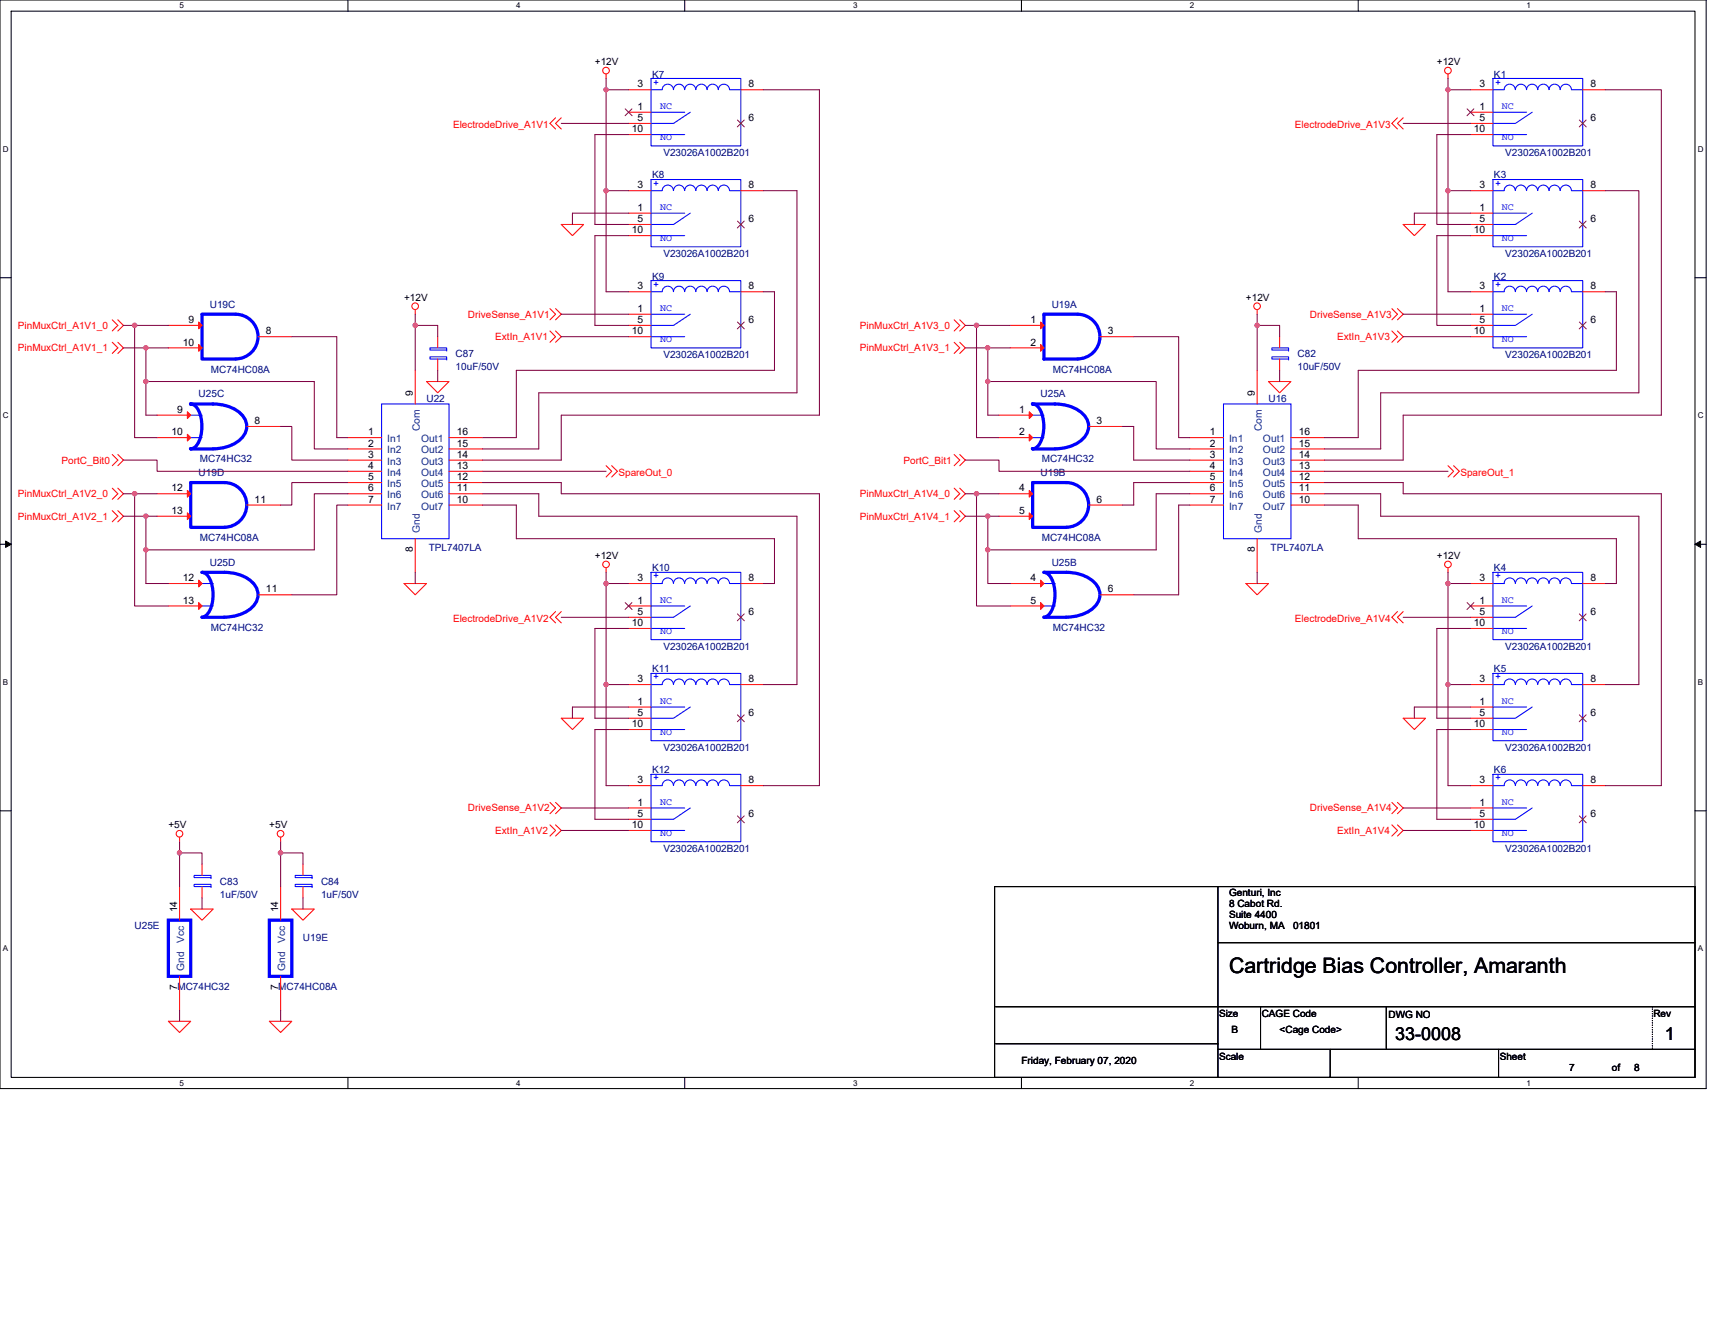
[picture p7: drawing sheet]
<svg xmlns="http://www.w3.org/2000/svg" width="279mm" height="216mm" viewBox="0 0 279 216" stroke-linecap="round" stroke-linejoin="round" font-family="sans-serif">
<defs><g id="words">
<text font-size="3.5" x="200.2" y="158.6">Cartridge Bias Controller, Amaranth</text>
<g font-size="2.9">
<text x="227.3" y="169.4">33-0008</text>
<text x="271.2" y="169.4">1</text>
</g>
<g font-size="1.7">
<text x="103.9" y="17.9">1</text>
<text x="103.9" y="14.2">3</text>
<text x="122" y="14.2">8</text>
<text x="241" y="17.9">1</text>
<text x="241" y="14.2">3</text>
<text x="259.1" y="14.2">8</text>
<text x="102.9" y="21.5">10</text>
<text x="103.9" y="19.7">5</text>
<text x="122" y="19.7">6</text>
<text x="240.1" y="21.5">10</text>
<text x="241" y="19.7">5</text>
<text x="259.1" y="19.7">6</text>
<text x="103.9" y="34.4">1</text>
<text x="103.9" y="30.7">3</text>
<text x="122" y="30.7">8</text>
<text x="241" y="34.4">1</text>
<text x="241" y="30.7">3</text>
<text x="259.1" y="30.7">8</text>
<text x="102.9" y="38">10</text>
<text x="103.9" y="36.2">5</text>
<text x="122" y="36.2">6</text>
<text x="240.1" y="38">10</text>
<text x="241" y="36.2">5</text>
<text x="259.1" y="36.2">6</text>
<text x="103.9" y="47.2">3</text>
<text x="122" y="47.2">8</text>
<text x="241" y="47.2">3</text>
<text x="259.1" y="47.2">8</text>
<text x="30.7" y="52.6">9</text>
<text x="103.9" y="50.8">1</text>
<text x="103.9" y="52.6">5</text>
<text x="122" y="52.6">6</text>
<text x="167.9" y="52.6">1</text>
<text x="241" y="50.8">1</text>
<text x="241" y="52.6">5</text>
<text x="259.1" y="52.6">6</text>
<text x="29.8" y="56.3">10</text>
<text x="43.3" y="54.5">8</text>
<text x="102.9" y="54.5">10</text>
<text x="167.9" y="56.3">2</text>
<text x="180.5" y="54.5">3</text>
<text x="240.1" y="54.5">10</text>
<text x="67.3" y="64.6" transform="rotate(-90 67.3 64.6)">9</text>
<text x="204.4" y="64.6" transform="rotate(-90 204.4 64.6)">9</text>
<text x="27.9" y="70.9">10</text>
<text x="28.9" y="67.3">9</text>
<text x="41.5" y="69.1">8</text>
<text x="60" y="70.9">1</text>
<text x="74.4" y="70.9">16</text>
<text x="166" y="67.3">1</text>
<text x="166" y="70.9">2</text>
<text x="178.6" y="69.1">3</text>
<text x="197.1" y="70.9">1</text>
<text x="211.6" y="70.9">16</text>
<text x="60" y="72.8">2</text>
<text x="60" y="74.6">3</text>
<text x="60" y="76.4">4</text>
<text x="74.4" y="76.4">13</text>
<text x="74.4" y="74.6">14</text>
<text x="74.4" y="72.8">15</text>
<text x="197.1" y="72.8">2</text>
<text x="197.1" y="74.6">3</text>
<text x="197.1" y="76.4">4</text>
<text x="211.6" y="76.4">13</text>
<text x="211.6" y="74.6">14</text>
<text x="211.6" y="72.8">15</text>
<text x="27.9" y="80.1">12</text>
<text x="27.9" y="83.7">13</text>
<text x="41.5" y="81.9">11</text>
<text x="60" y="78.3">5</text>
<text x="60" y="80.1">6</text>
<text x="60" y="81.9">7</text>
<text x="74.4" y="81.9">10</text>
<text x="74.4" y="80.1">11</text>
<text x="74.4" y="78.3">12</text>
<text x="166" y="80.1">4</text>
<text x="166" y="83.7">5</text>
<text x="178.6" y="81.9">6</text>
<text x="197.1" y="78.3">5</text>
<text x="197.1" y="80.1">6</text>
<text x="197.1" y="81.9">7</text>
<text x="211.6" y="81.9">10</text>
<text x="211.6" y="80.1">11</text>
<text x="211.6" y="78.3">12</text>
<text x="67.3" y="90" transform="rotate(-90 67.3 90)">8</text>
<text x="204.4" y="90" transform="rotate(-90 204.4 90)">8</text>
<text x="29.8" y="94.7">12</text>
<text x="103.9" y="94.7">3</text>
<text x="122" y="94.7">8</text>
<text x="167.9" y="94.7">4</text>
<text x="241" y="94.7">3</text>
<text x="259.1" y="94.7">8</text>
<text x="29.8" y="98.4">13</text>
<text x="43.3" y="96.5">11</text>
<text x="103.9" y="98.4">1</text>
<text x="103.9" y="100.2">5</text>
<text x="122" y="100.2">6</text>
<text x="167.9" y="98.4">5</text>
<text x="180.5" y="96.5">6</text>
<text x="241" y="98.4">1</text>
<text x="241" y="100.2">5</text>
<text x="259.1" y="100.2">6</text>
<text x="102.9" y="102">10</text>
<text x="240.1" y="102">10</text>
<text x="103.9" y="111.2">3</text>
<text x="122" y="111.2">8</text>
<text x="241" y="111.2">3</text>
<text x="259.1" y="111.2">8</text>
<text x="102.9" y="118.5">10</text>
<text x="103.9" y="114.8">1</text>
<text x="103.9" y="116.6">5</text>
<text x="122" y="116.6">6</text>
<text x="240.1" y="118.5">10</text>
<text x="241" y="114.8">1</text>
<text x="241" y="116.6">5</text>
<text x="259.1" y="116.6">6</text>
<text x="103.9" y="131.3">1</text>
<text x="103.9" y="127.6">3</text>
<text x="122" y="127.6">8</text>
<text x="241" y="131.3">1</text>
<text x="241" y="127.6">3</text>
<text x="259.1" y="127.6">8</text>
<text x="102.9" y="134.9">10</text>
<text x="103.9" y="133.1">5</text>
<text x="122" y="133.1">6</text>
<text x="240.1" y="134.9">10</text>
<text x="241" y="133.1">5</text>
<text x="259.1" y="133.1">6</text>
<text x="28.9" y="148.7" transform="rotate(-90 28.9 148.7)">14</text>
<text x="45.3" y="148.7" transform="rotate(-90 45.3 148.7)">14</text>
<text x="28.9" y="161.3" transform="rotate(-90 28.9 161.3)">7</text>
<text x="45.3" y="161.3" transform="rotate(-90 45.3 161.3)">7</text>
</g>
<g font-size="1.7" fill="#004080">
<text x="68.4" y="70.3" transform="rotate(-90 68.4 70.3)">Com</text>
<text x="205.6" y="70.3" transform="rotate(-90 205.6 70.3)">Com</text>
<text x="63.1" y="72.1">In1</text>
<text x="63.1" y="73.9">In2</text>
<text x="63.1" y="75.7">In3</text>
<text x="63.1" y="77.5">In4</text>
<text x="68.6" y="77.5">Out4</text>
<text x="68.6" y="75.7">Out3</text>
<text x="68.6" y="73.9">Out2</text>
<text x="68.6" y="72.1">Out1</text>
<text x="200.2" y="72.1">In1</text>
<text x="200.2" y="73.9">In2</text>
<text x="200.2" y="75.7">In3</text>
<text x="200.2" y="77.5">In4</text>
<text x="205.8" y="77.5">Out4</text>
<text x="205.8" y="75.7">Out3</text>
<text x="205.8" y="73.9">Out2</text>
<text x="205.8" y="72.1">Out1</text>
<text x="63.1" y="79.4">In5</text>
<text x="63.1" y="81.2">In6</text>
<text x="63.1" y="83">In7</text>
<text x="68.6" y="83">Out7</text>
<text x="68.6" y="81.2">Out6</text>
<text x="68.6" y="79.4">Out5</text>
<text x="200.2" y="79.4">In5</text>
<text x="200.2" y="81.2">In6</text>
<text x="200.2" y="83">In7</text>
<text x="205.8" y="83">Out7</text>
<text x="205.8" y="81.2">Out6</text>
<text x="205.8" y="79.4">Out5</text>
<text x="68.4" y="86.9" transform="rotate(-90 68.4 86.9)">Gnd</text>
<text x="205.6" y="86.9" transform="rotate(-90 205.6 86.9)">Gnd</text>
<text x="30" y="153.7" transform="rotate(-90 30 153.7)">Vcc</text>
<text x="46.5" y="153.7" transform="rotate(-90 46.5 153.7)">Vcc</text>
<text x="30" y="158.2" transform="rotate(-90 30 158.2)">Gnd</text>
<text x="46.5" y="158.2" transform="rotate(-90 46.5 158.2)">Gnd</text>
</g>
<g font-size="1.6">
<text x="96.9" y="10.6">+12V</text>
<text x="234.1" y="10.6">+12V</text>
<text x="65.8" y="49">+12V</text>
<text x="203" y="49">+12V</text>
<text x="96.9" y="91.1">+12V</text>
<text x="234.1" y="91.1">+12V</text>
<text x="27.4" y="135">+5V</text>
<text x="43.9" y="135">+5V</text>
<text x="200.2" y="145.9">Genturi, Inc</text>
<text x="200.2" y="147.8">8 Cabot Rd.</text>
<text x="200.2" y="149.6">Suite 4400</text>
<text x="200.2" y="151.4">Woburn, MA</text>
<text x="210.7" y="151.4">01801</text>
<text x="198.6" y="165.7">Size</text>
<text x="205.5" y="165.7">CAGE Code</text>
<text x="226.2" y="165.9">DWG NO</text>
<text x="269.4" y="165.7">Rev</text>
<text x="166.4" y="173.4">Friday, February 07, 2020</text>
<text x="198.6" y="172.7">Scale</text>
<text x="200.6" y="168.3">B</text>
<text x="208.5" y="168.3">&lt;Cage Code&gt;</text>
<text x="244.3" y="172.7">Sheet</text>
<text x="255.7" y="174.5">7</text>
<text x="262.6" y="174.5">of</text>
<text x="266.3" y="174.5">8</text>
</g>
<g font-size="1.6" fill="#000080">
<text x="106.2" y="12.6">K7</text>
<text x="243.4" y="12.6">K1</text>
<text x="106.2" y="29.1">K8</text>
<text x="108.1" y="25.4">V23026A1002B201</text>
<text x="243.4" y="29.1">K3</text>
<text x="245.2" y="25.4">V23026A1002B201</text>
<text x="108.1" y="41.9">V23026A1002B201</text>
<text x="245.2" y="41.9">V23026A1002B201</text>
<text x="106.2" y="45.6">K9</text>
<text x="243.4" y="45.6">K2</text>
<text x="34.2" y="50.1">U19C</text>
<text x="171.3" y="50.1">U19A</text>
<text x="74.2" y="58.2">C87</text>
<text x="108.1" y="58.4">V23026A1002B201</text>
<text x="211.4" y="58.2">C82</text>
<text x="245.2" y="58.4">V23026A1002B201</text>
<text x="32.4" y="64.7">U25C</text>
<text x="34.4" y="60.7">MC74HC08A</text>
<text x="69.5" y="65.5">U22</text>
<text x="74.2" y="60.4">10uF/50V</text>
<text x="169.5" y="64.7">U25A</text>
<text x="171.5" y="60.7">MC74HC08A</text>
<text x="206.7" y="65.5">U16</text>
<text x="211.4" y="60.4">10uF/50V</text>
<text x="32.4" y="77.6">U19D</text>
<text x="32.6" y="75.4">MC74HC32</text>
<text x="169.5" y="77.6">U19B</text>
<text x="169.7" y="75.4">MC74HC32</text>
<text x="32.6" y="88.2">MC74HC08A</text>
<text x="69.8" y="89.8">TPL7407LA</text>
<text x="169.7" y="88.2">MC74HC08A</text>
<text x="207" y="89.8">TPL7407LA</text>
<text x="34.2" y="92.2">U25D</text>
<text x="106.2" y="93.1">K10</text>
<text x="171.3" y="92.2">U25B</text>
<text x="243.4" y="93.1">K4</text>
<text x="34.4" y="102.8">MC74HC32</text>
<text x="108.1" y="105.9">V23026A1002B201</text>
<text x="171.5" y="102.8">MC74HC32</text>
<text x="245.2" y="105.9">V23026A1002B201</text>
<text x="106.2" y="109.6">K11</text>
<text x="243.4" y="109.6">K5</text>
<text x="108.1" y="122.4">V23026A1002B201</text>
<text x="245.2" y="122.4">V23026A1002B201</text>
<text x="106.2" y="126">K12</text>
<text x="243.4" y="126">K6</text>
<text x="108.1" y="138.8">V23026A1002B201</text>
<text x="245.2" y="138.8">V23026A1002B201</text>
<text x="35.8" y="144.1">C83</text>
<text x="35.8" y="146.3">1uF/50V</text>
<text x="52.3" y="144.1">C84</text>
<text x="52.3" y="146.3">1uF/50V</text>
<text x="21.9" y="151.4">U25E</text>
<text x="49.4" y="153.3">U19E</text>
<text x="28.9" y="161.3">MC74HC32</text>
<text x="45.3" y="161.3">MC74HC08A</text>
</g>
<g font-size="1.6" fill="#00f">
<text x="106.4" y="13.8">+</text>
<text x="107.5" y="17.7">NC</text>
<text x="243.6" y="13.8">+</text>
<text x="244.7" y="17.7">NC</text>
<text x="107.5" y="22.8">NO</text>
<text x="244.7" y="22.8">NO</text>
<text x="106.4" y="30.2">+</text>
<text x="107.5" y="34.2">NC</text>
<text x="243.6" y="30.2">+</text>
<text x="244.7" y="34.2">NC</text>
<text x="107.5" y="39.3">NO</text>
<text x="244.7" y="39.3">NO</text>
<text x="106.4" y="46.7">+</text>
<text x="243.6" y="46.7">+</text>
<text x="107.5" y="50.6">NC</text>
<text x="244.7" y="50.6">NC</text>
<text x="107.5" y="55.8">NO</text>
<text x="244.7" y="55.8">NO</text>
<text x="106.4" y="94.3">+</text>
<text x="243.6" y="94.3">+</text>
<text x="107.5" y="98.2">NC</text>
<text x="244.7" y="98.2">NC</text>
<text x="107.5" y="103.3">NO</text>
<text x="244.7" y="103.3">NO</text>
<text x="106.4" y="110.7">+</text>
<text x="243.6" y="110.7">+</text>
<text x="107.5" y="119.8">NO</text>
<text x="107.5" y="114.6">NC</text>
<text x="244.7" y="119.8">NO</text>
<text x="244.7" y="114.6">NC</text>
<text x="106.4" y="127.2">+</text>
<text x="107.5" y="131.1">NC</text>
<text x="243.6" y="127.2">+</text>
<text x="244.7" y="131.1">NC</text>
<text x="107.5" y="136.2">NO</text>
<text x="244.7" y="136.2">NO</text>
</g>
<g font-size="1.6" fill="#f00">
<text x="73.8" y="20.8">ElectrodeDrive_A1V1</text>
<text x="211" y="20.8">ElectrodeDrive_A1V3</text>
<text x="2.9" y="53.6">PinMuxCtrl_A1V1_0</text>
<text x="76.2" y="51.8">DriveSense_A1V1</text>
<text x="140.1" y="53.6">PinMuxCtrl_A1V3_0</text>
<text x="213.4" y="51.8">DriveSense_A1V3</text>
<text x="2.9" y="57.3">PinMuxCtrl_A1V1_1</text>
<text x="80.7" y="55.4">ExtIn_A1V1</text>
<text x="140.1" y="57.3">PinMuxCtrl_A1V3_1</text>
<text x="217.8" y="55.4">ExtIn_A1V3</text>
<text x="10" y="75.5">PortC_Bit0</text>
<text x="100.8" y="77.6">SpareOut_0</text>
<text x="147.2" y="75.5">PortC_Bit1</text>
<text x="237.9" y="77.6">SpareOut_1</text>
<text x="2.9" y="81">PinMuxCtrl_A1V2_0</text>
<text x="140.1" y="81">PinMuxCtrl_A1V4_0</text>
<text x="2.9" y="84.7">PinMuxCtrl_A1V2_1</text>
<text x="140.1" y="84.7">PinMuxCtrl_A1V4_1</text>
<text x="73.8" y="101.3">ElectrodeDrive_A1V2</text>
<text x="211" y="101.3">ElectrodeDrive_A1V4</text>
<text x="76.2" y="132.2">DriveSense_A1V2</text>
<text x="80.7" y="135.9">ExtIn_A1V2</text>
<text x="213.4" y="132.2">DriveSense_A1V4</text>
<text x="217.8" y="135.9">ExtIn_A1V4</text>
</g>
<g font-size="1.3">
<text x="29.3" y="1.4">5</text>
<text x="84.1" y="1.4">4</text>
<text x="139" y="1.4">3</text>
<text x="193.8" y="1.4">2</text>
<text x="248.7" y="1.4">1</text>
<text x=".5" y="24.7">D</text>
<text x="276.6" y="24.7">D</text>
<text x=".5" y="68.2">C</text>
<text x="276.6" y="68.2">C</text>
<text x=".5" y="111.6">B</text>
<text x="276.6" y="111.6">B</text>
<text x=".5" y="155">A</text>
<text x="276.6" y="155">A</text>
<text x="29.3" y="176.9">5</text>
<text x="84.1" y="176.9">4</text>
<text x="139" y="176.9">3</text>
<text x="193.8" y="176.9">2</text>
<text x="248.7" y="176.9">1</text>
</g>
</g></defs>
<path d="M0 0h278v177.4h-278zM1.8 1.8h274.3v173.8h-274.3z" fill="none" stroke="#000" stroke-width=".17"/>
<g fill="#fff">
<path d="M29.3 .2h.7v1.5h-.7z"/>
<path d="M29.3 175.7h.7v1.5h-.7z"/>
</g>
<path d="M56.7 0v1.8M56.7 175.6v1.8" fill="none" stroke="#000" stroke-width=".17"/>
<g fill="#fff">
<path d="M84.1 .2h.7v1.5h-.7z"/>
<path d="M84.1 175.7h.7v1.5h-.7z"/>
</g>
<path d="M111.5 0v1.8M111.5 175.6v1.8" fill="none" stroke="#000" stroke-width=".17"/>
<g fill="#fff">
<path d="M139 .2h.7v1.5h-.7z"/>
<path d="M139 175.7h.7v1.5h-.7z"/>
</g>
<path d="M166.4 0v1.8M166.4 175.6v1.8" fill="none" stroke="#000" stroke-width=".17"/>
<g fill="#fff">
<path d="M193.8 .2h.8v1.5h-.8z"/>
<path d="M193.8 175.7h.8v1.5h-.8z"/>
</g>
<path d="M221.3 0v1.8M221.3 175.6v1.8" fill="none" stroke="#000" stroke-width=".17"/>
<g fill="#fff">
<path d="M248.7 .2h.7v1.5h-.7z"/>
<path d="M248.7 175.7h.7v1.5h-.7z"/>
<path d="M.5 23.5h.9v1.5h-.9z"/>
<path d="M276.6 23.5h1v1.5h-1z"/>
<path d="M.5 67h.9v1.4h-.9z"/>
<path d="M276.6 67h1v1.4h-1z"/>
</g>
<path d="M0 45.3h1.8M276.1 45.3h1.9" fill="none" stroke="#000" stroke-width=".17"/>
<g fill="#fff">
<path d="M.5 110.4h.8v1.5h-.8z"/>
<path d="M276.6 110.4h.9v1.5h-.9z"/>
</g>
<path d="M0 88.7h1.8M276.1 88.7h1.9" fill="none" stroke="#000" stroke-width=".17"/>
<path d="M.9 88.2l.9 .5-.9 .5zM276.1 88.7l1-.5v1z" fill="#000" stroke="#000" stroke-width=".16"/>
<g fill="#fff">
<path d="M.5 153.8h.8v1.5h-.8z"/>
<path d="M276.6 153.8h.9v1.5h-.9z"/>
</g>
<path d="M0 132.1h1.8M276.1 132.1h1.9M162 144.5h114.1v31.1h-114.1zM198.4 153.6h77.7M198.4 144.5v31.1M162.2 170.1h36.2M162.2 164h113.9M198.4 171h77.7M205.4 164v7M216.7 171v4.6M225.8 164v7M244.1 171v4.6" fill="none" stroke="#000" stroke-width=".17"/>
<g fill="none" stroke="#f00" stroke-width=".17">
<path d="M90.5 19.2l-.9 .9 .9 .9M91.4 19.2l-.9 .9 .9 .9M98.7 12.1v.7M102.4 18.3h3.7M102.4 14.6h3.7M120.7 14.6h3.7M227.7 19.2l-.9 .9 .9 .9M228.6 19.2l-.9 .9 .9 .9M235.9 12.1v.7M239.6 18.3h3.6M239.6 14.6h3.6M257.9 14.6h3.6"/>
<path d="M91.4 36.6h3.7l-1.8 1.8zM102.4 34.7h3.7M102.4 31.1h3.7M102.4 36.6h3.7M102.4 38.4h3.7M102.4 20.1h3.7M102.4 21.9h3.7M120.7 36.6h.1M120.7 31.1h3.7M120.7 20.1h.1M228.6 36.6h3.6l-1.8 1.8zM239.6 34.7h3.6"/>
<path d="M239.6 31.1h3.6M239.6 36.6h3.6M239.6 38.4h3.6M239.6 20.1h3.6M239.6 21.9h3.6M257.9 36.6h.1M257.9 31.1h3.6M257.9 20.1h.1M18.3 52.1l.9 .9-.9 .9M18.3 55.8l.9 .9-.9 .9M19.2 52.1l.9 .9-.9 .9M19.2 55.8l.9 .9-.9 .9"/>
<path d="M27.4 53h5.5M27.4 56.7h5.5M42.1 54.9h5.4M67.6 50.5v.7M71.3 58.5v1.8M71.3 54.9v1.8M89.6 50.3l.9 .9-.9 .9M89.6 53.9l.9 1-.9 .9M90.5 50.3l.9 .9-.9 .9M90.5 53.9l.9 1-.9 .9M102.4 51.2h3.7M102.4 47.5h3.7"/>
<path d="M102.4 53h3.7M102.4 54.9h3.7M120.7 53h.1M120.7 47.5h3.7M155.4 52.1l1 .9-1 .9M155.4 55.8l1 .9-1 .9M156.4 52.1l.9 .9-.9 .9M156.4 55.8l.9 .9-.9 .9M164.6 53h5.5M164.6 56.7h5.5M179.2 54.9h5.5M204.8 50.5v.7"/>
<path d="M208.5 58.5v1.8M208.5 54.9v1.8M226.8 53.9l.9 1-.9 .9M226.8 50.3l.9 .9-.9 .9M227.7 53.9l.9 1-.9 .9M227.7 50.3l.9 .9-.9 .9M239.6 51.2h3.6M239.6 47.5h3.6M239.6 53h3.6M239.6 54.9h3.6M257.9 53h.1M257.9 47.5h3.6"/>
<path d="M18.3 79.5l.9 1-.9 .9M18.3 74.1l.9 .9-.9 .9M19.2 79.5l.9 1-.9 .9M19.2 74.1l.9 .9-.9 .9M25.6 67.6h5.5M25.6 71.3h5.5M40.2 69.5h5.5M56.7 71.3h5.5M56.7 73.2h5.5M56.7 75h5.5M56.7 76.8h5.5M56.7 78.6h5.5"/>
<path d="M67.6 60.3v5.5M69.5 62.2h3.7l-1.9 1.8zM73.2 78.6h5.4M73.2 76.8h5.4M73.2 75h5.4M73.2 73.2h5.4M73.2 71.3h5.4M98.7 75.9l1 .9-1 .9M99.7 75.9l.9 .9-.9 .9M155.4 79.5l1 1-1 .9M155.4 74.1l1 .9-1 .9M156.4 79.5l.9 1-.9 .9"/>
<path d="M156.4 74.1l.9 .9-.9 .9M162.8 67.6h5.4M162.8 71.3h5.4M177.4 69.5h5.5M193.8 71.3h5.5M193.8 73.2h5.5M193.8 75h5.5M193.8 76.8h5.5M193.8 78.6h5.5M204.8 60.3v5.5M206.7 62.2h3.6l-1.8 1.8zM210.3 78.6h5.5"/>
<path d="M210.3 76.8h5.5M210.3 75h5.5M210.3 73.2h5.5M210.3 71.3h5.5M235.9 75.9l.9 .9-.9 .9M236.8 75.9l.9 .9-.9 .9M18.3 83.2l.9 .9-.9 .9M19.2 83.2l.9 .9-.9 .9M25.6 80.5h5.5M25.6 84.1h5.5M27.4 95.1h5.5M27.4 98.7h5.5"/>
<path d="M40.2 82.3h5.5M42.1 96.9h5.4M56.7 80.5h5.5M56.7 82.3h5.5M65.8 95.1h3.7l-1.9 1.8zM67.6 87.8v5.5M73.2 82.3h5.4M73.2 80.5h5.4M90.5 99.7l-.9 .9 .9 .9M91.4 99.7l-.9 .9 .9 .9M98.7 92.5v.8M102.4 98.7h3.7"/>
<path d="M102.4 95.1h3.7M120.7 95.1h3.7M155.4 83.2l1 .9-1 .9M156.4 83.2l.9 .9-.9 .9M162.8 80.5h5.4M162.8 84.1h5.4M164.6 95.1h5.5M164.6 98.7h5.5M177.4 82.3h5.5M179.2 96.9h5.5M193.8 80.5h5.5M193.8 82.3h5.5"/>
<path d="M203 95.1h3.7l-1.9 1.8zM204.8 87.8v5.5M210.3 82.3h5.5M210.3 80.5h5.5M227.7 99.7l-.9 .9 .9 .9M228.6 99.7l-.9 .9 .9 .9M235.9 92.5v.8M239.6 98.7h3.6M239.6 95.1h3.6M257.9 95.1h3.6M91.4 117h3.7l-1.8 1.9zM102.4 115.2h3.7"/>
<path d="M102.4 111.5h3.7M102.4 117h3.7M102.4 118.9h3.7M102.4 100.6h3.7M102.4 102.4h3.7M120.7 117h.1M120.7 111.5h3.7M120.7 100.6h.1M228.6 117h3.6l-1.8 1.9zM239.6 100.6h3.6M239.6 102.4h3.6M239.6 115.2h3.6"/>
<path d="M239.6 111.5h3.6M239.6 117h3.6M239.6 118.9h3.6M257.9 100.6h.1M257.9 117h.1M257.9 111.5h3.6M29.3 136.4v.8M45.7 136.4v.8M89.6 130.7l.9 1-.9 .9M89.6 134.4l.9 .9-.9 .9M90.5 130.7l.9 1-.9 .9M90.5 134.4l.9 .9-.9 .9"/>
<path d="M102.4 131.7h3.7M102.4 128h3.7M102.4 133.5h3.7M102.4 135.3h3.7M120.7 133.5h.1M120.7 128h3.7M226.8 130.7l.9 1-.9 .9M226.8 134.4l.9 .9-.9 .9M227.7 130.7l.9 1-.9 .9M227.7 134.4l.9 .9-.9 .9M239.6 131.7h3.6M239.6 128h3.6"/>
<path d="M239.6 133.5h3.6M239.6 135.3h3.6M257.9 133.5h.1M257.9 128h3.6M29.3 144.5v5.4M29.3 159.1v5.5M31.1 148.1h3.6l-1.8 1.8zM32.9 144.5v1.8M32.9 140.8v1.8M45.7 144.5v5.4M45.7 159.1v5.5M47.5 148.1h3.7l-1.8 1.8z"/>
<path d="M49.4 144.5v1.8M49.4 140.8v1.8M27.4 166.4h3.7l-1.8 1.8zM43.9 166.4h3.6l-1.8 1.8z"/>
<circle cx="98.7" cy="11.5" r=".54"/>
<circle cx="235.9" cy="11.5" r=".54"/>
<circle cx="67.6" cy="49.9" r=".54"/>
<circle cx="204.8" cy="49.9" r=".54"/>
<circle cx="98.7" cy="92" r=".54"/>
<circle cx="235.9" cy="92" r=".54"/>
<circle cx="29.2" cy="135.9" r=".54"/>
<circle cx="45.7" cy="135.9" r=".54"/>
</g>
<path d="M269.2 164v7M269.2 171h.1" fill="none" stroke="#000" stroke-width=".17" stroke-dasharray="0 .3"/>
<g fill="none" stroke="#00f" stroke-width=".17">
<path d="M106.1 18.3h5.4M106.1 12.8h14.6v11h-14.6zM106.1 18.3h.1M106.1 14.6h.1M111.5 14.6a.91 .91 0 0 0-.9-.9 .91 .91 0 0 0-.9 .9 .91 .91 0 0 0-.9-.9 .91 .91 0 0 0-.9 .9h-1.8M111.5 14.6a.9 .9 0 0 1 .9-.9 .9 .9 0 0 1 .9 .9 .92 .92 0 0 1 1-.9 .92 .92 0 0 1 .9 .9M112.5 18.3l-2.8 1.8h-3.6M115.2 14.6a.9 .9 0 0 1 .9-.9 .9 .9 0 0 1 .9 .9 .92 .92 0 0 1 .9-.9 .92 .92 0 0 1 1 .9M118.9 14.6h1.8M120.7 14.6h.1M120.7 18.3h.1M243.2 18.3h5.5"/>
<path d="M243.2 12.8h14.7v11h-14.7zM243.2 18.3h.1M243.2 14.6h.1M246.9 14.6a.91 .91 0 0 0-1-.9 .91 .91 0 0 0-.9 .9h-1.8M246.9 14.6a.91 .91 0 0 1 .9-.9 .91 .91 0 0 1 .9 .9 .91 .91 0 0 1 .9-.9 .91 .91 0 0 1 .9 .9 .92 .92 0 0 1 .9-.9 .92 .92 0 0 1 1 .9 .91 .91 0 0 1 .9-.9 .91 .91 0 0 1 .9 .9 .92 .92 0 0 1 .9-.9 .92 .92 0 0 1 .9 .9h1.9M249.6 18.3l-2.7 1.8h-3.7M257.9 14.6h.1M257.9 18.3h.1M106.1 31.1h1.8M106.1 34.7h5.4M106.1 29.3h14.6v10.9h-14.6zM106.1 38.4h5.4"/>
<path d="M106.1 34.7h.1M106.1 31.1h.1M106.1 36.6h.1M106.1 38.4h.1M106.1 21.9h5.4M106.1 20.1h.1M106.1 21.9h.1M107.9 31.1a.91 .91 0 0 1 .9-.9 .91 .91 0 0 1 .9 .9 .91 .91 0 0 1 .9-.9 .91 .91 0 0 1 .9 .9M111.5 31.1a.9 .9 0 0 1 .9-.9 .9 .9 0 0 1 .9 .9 .92 .92 0 0 1 1-.9 .92 .92 0 0 1 .9 .9M112.5 34.7l-2.8 1.9h-3.6M115.2 31.1a.9 .9 0 0 1 .9-.9 .9 .9 0 0 1 .9 .9 .92 .92 0 0 1 .9-.9 .92 .92 0 0 1 1 .9M118.9 31.1h1.8"/>
<path d="M120.7 31.1h.1M120.7 34.7h.1M243.2 31.1h1.8M243.2 34.7h5.5M243.2 29.3h14.7v10.9h-14.7zM243.2 38.4h5.5M243.2 34.7h.1M243.2 31.1h.1M243.2 36.6h.1M243.2 38.4h.1M243.2 21.9h5.5M243.2 20.1h.1"/>
<path d="M243.2 21.9h.1M245 31.1a.91 .91 0 0 1 1-.9 .91 .91 0 0 1 .9 .9M246.9 31.1a.9 .9 0 0 1 .9-.9 .9 .9 0 0 1 .9 .9 .91 .91 0 0 1 .9-.9 .91 .91 0 0 1 .9 .9 .92 .92 0 0 1 .9-.9 .92 .92 0 0 1 .9 .9 .91 .91 0 0 1 1-.9 .91 .91 0 0 1 .9 .9 .92 .92 0 0 1 .9-.9 .92 .92 0 0 1 .9 .9M249.6 34.7l-2.7 1.9h-3.7M256 31.1h1.9M257.9 31.1h.1M257.9 34.7h.1M70 58.1h2.8v.4h-2.8zM70 56.7h2.8v.3h-2.8zM71.3 56.7h.1M71.3 58.5h.1M72.8 58.5h.1"/>
<path d="M72.8 57h.1M106.1 51.2h5.4M106.1 45.7h14.6v11h-14.6zM106.1 54.9h5.4M106.1 51.2h.1M106.1 47.5h.1M106.1 53h.1M106.1 54.9h.1M111.5 47.5a.91 .91 0 0 0-.9-.9 .91 .91 0 0 0-.9 .9 .91 .91 0 0 0-.9-.9 .91 .91 0 0 0-.9 .9h-1.8M111.5 47.5a.9 .9 0 0 1 .9-.9 .9 .9 0 0 1 .9 .9 .92 .92 0 0 1 1-.9 .92 .92 0 0 1 .9 .9M112.5 51.2l-2.8 1.8h-3.6M115.2 47.5a.9 .9 0 0 1 .9-.9 .9 .9 0 0 1 .9 .9 .92 .92 0 0 1 .9-.9 .92 .92 0 0 1 1 .9"/>
<path d="M118.9 47.5h1.8M120.7 47.5h.1M120.7 51.2h.1M207.2 58.1h2.7v.4h-2.7zM207.2 56.7h2.7v.3h-2.7zM208.5 56.7h.1M208.5 58.5h.1M209.9 58.5h.1M209.9 57h.1M243.2 51.2h5.5M243.2 45.7h14.7v11h-14.7zM243.2 54.9h5.5"/>
<path d="M243.2 51.2h.1M243.2 47.5h.1M243.2 53h.1M243.2 54.9h.1M246.9 47.5a.91 .91 0 0 0-1-.9 .91 .91 0 0 0-.9 .9h-1.8M246.9 47.5a.91 .91 0 0 1 .9-.9 .91 .91 0 0 1 .9 .9 .91 .91 0 0 1 .9-.9 .91 .91 0 0 1 .9 .9 .92 .92 0 0 1 .9-.9 .92 .92 0 0 1 1 .9 .91 .91 0 0 1 .9-.9 .91 .91 0 0 1 .9 .9 .92 .92 0 0 1 .9-.9 .92 .92 0 0 1 .9 .9h1.9M249.6 51.2l-2.7 1.8h-3.7M257.9 47.5h.1M257.9 51.2h.1M31.1 71.3h1.8M31.1 67.6h1.8M62.2 65.8h11v22h-11z"/>
<path d="M168.2 67.6h1.9M168.2 71.3h1.9M199.3 65.8h11v22h-11zM32.9 95.1h1.8M32.9 98.7h1.8M106.1 98.7h5.4M106.1 93.3h14.6v10.9h-14.6zM106.1 98.7h.1M106.1 95.1h.1M111.5 95.1a.91 .91 0 0 0-.9-.9 .91 .91 0 0 0-.9 .9 .91 .91 0 0 0-.9-.9 .91 .91 0 0 0-.9 .9h-1.8M111.5 95.1a.9 .9 0 0 1 .9-.9 .9 .9 0 0 1 .9 .9 .92 .92 0 0 1 1-.9 .92 .92 0 0 1 .9 .9M112.5 98.7l-2.8 1.9h-3.6"/>
<path d="M115.2 95.1a.9 .9 0 0 1 .9-.9 .9 .9 0 0 1 .9 .9 .92 .92 0 0 1 .9-.9 .92 .92 0 0 1 1 .9M118.9 95.1h1.8M120.7 95.1h.1M120.7 98.7h.1M170.1 95.1h1.8M170.1 98.7h1.8M243.2 98.7h5.5M243.2 93.3h14.7v10.9h-14.7zM243.2 98.7h.1M243.2 95.1h.1M246.9 95.1a.91 .91 0 0 0-1-.9 .91 .91 0 0 0-.9 .9h-1.8M246.9 95.1a.91 .91 0 0 1 .9-.9 .91 .91 0 0 1 .9 .9 .91 .91 0 0 1 .9-.9 .91 .91 0 0 1 .9 .9 .92 .92 0 0 1 .9-.9 .92 .92 0 0 1 1 .9 .91 .91 0 0 1 .9-.9 .91 .91 0 0 1 .9 .9 .92 .92 0 0 1 .9-.9 .92 .92 0 0 1 .9 .9h1.9"/>
<path d="M249.6 98.7l-2.7 1.9h-3.7M257.9 95.1h.1M257.9 98.7h.1M106.1 111.5h1.8M106.1 115.2h5.4M106.1 109.7h14.6v11h-14.6zM106.1 118.9h5.4M106.1 115.2h.1M106.1 111.5h.1M106.1 117h.1M106.1 118.9h.1M106.1 102.4h5.4"/>
<path d="M106.1 100.6h.1M106.1 102.4h.1M107.9 111.5a.91 .91 0 0 1 .9-.9 .91 .91 0 0 1 .9 .9 .91 .91 0 0 1 .9-.9 .91 .91 0 0 1 .9 .9M111.5 111.5a.9 .9 0 0 1 .9-.9 .9 .9 0 0 1 .9 .9 .92 .92 0 0 1 1-.9 .92 .92 0 0 1 .9 .9M112.5 115.2l-2.8 1.8h-3.6M115.2 111.5a.9 .9 0 0 1 .9-.9 .9 .9 0 0 1 .9 .9 .92 .92 0 0 1 .9-.9 .92 .92 0 0 1 1 .9M118.9 111.5h1.8M120.7 111.5h.1M120.7 115.2h.1M243.2 111.5h1.8M243.2 102.4h5.5M243.2 100.6h.1"/>
<path d="M243.2 102.4h.1M243.2 115.2h5.5M243.2 109.7h14.7v11h-14.7zM243.2 118.9h5.5M243.2 115.2h.1M243.2 111.5h.1M243.2 117h.1M243.2 118.9h.1M245 111.5a.91 .91 0 0 1 1-.9 .91 .91 0 0 1 .9 .9M246.9 111.5a.9 .9 0 0 1 .9-.9 .9 .9 0 0 1 .9 .9 .91 .91 0 0 1 .9-.9 .91 .91 0 0 1 .9 .9 .92 .92 0 0 1 .9-.9 .92 .92 0 0 1 .9 .9 .91 .91 0 0 1 1-.9 .91 .91 0 0 1 .9 .9 .92 .92 0 0 1 .9-.9 .92 .92 0 0 1 .9 .9M249.6 115.2l-2.7 1.8h-3.7M256 111.5h1.9"/>
<path d="M257.9 111.5h.1M257.9 115.2h.1M106.1 131.7h5.4M106.1 126.2h14.6v11h-14.6zM106.1 135.3h5.4M106.1 131.7h.1M106.1 128h.1M106.1 133.5h.1M106.1 135.3h.1M111.5 128a.91 .91 0 0 0-.9-.9 .91 .91 0 0 0-.9 .9 .91 .91 0 0 0-.9-.9 .91 .91 0 0 0-.9 .9h-1.8M111.5 128a.9 .9 0 0 1 .9-.9 .9 .9 0 0 1 .9 .9 .92 .92 0 0 1 1-.9 .92 .92 0 0 1 .9 .9M112.5 131.7l-2.8 1.8h-3.6"/>
<path d="M115.2 128a.9 .9 0 0 1 .9-.9 .9 .9 0 0 1 .9 .9 .92 .92 0 0 1 .9-.9 .92 .92 0 0 1 1 .9M118.9 128h1.8M120.7 128h.1M120.7 131.7h.1M243.2 131.7h5.5M243.2 126.2h14.7v11h-14.7zM243.2 135.3h5.5M243.2 131.7h.1M243.2 128h.1M243.2 133.5h.1M243.2 135.3h.1M246.9 128a.91 .91 0 0 0-1-.9 .91 .91 0 0 0-.9 .9h-1.8"/>
<path d="M246.9 128a.91 .91 0 0 1 .9-.9 .91 .91 0 0 1 .9 .9 .91 .91 0 0 1 .9-.9 .91 .91 0 0 1 .9 .9 .92 .92 0 0 1 .9-.9 .92 .92 0 0 1 1 .9 .91 .91 0 0 1 .9-.9 .91 .91 0 0 1 .9 .9 .92 .92 0 0 1 .9-.9 .92 .92 0 0 1 .9 .9h1.9M249.6 131.7l-2.7 1.8h-3.7M257.9 128h.1M257.9 131.7h.1M31.6 144.1h2.8v.4h-2.8zM31.6 142.6h2.8v.4h-2.8zM32.9 142.6h.1M32.9 144.5h.1M34.4 144.5h.1M34.4 143h.1M48.1 144.1h2.7v.4h-2.7zM48.1 142.6h2.7v.4h-2.7z"/>
<path d="M49.4 142.6h.1M49.4 144.5h.1M50.8 144.5h.1M50.8 143h.1"/>
</g>
<g fill="none" stroke="#00f" stroke-width=".53">
<path d="M38.4 51.2a3.6 3.6 0 0 1 3.6 3.6 3.6 3.6 0 0 1-3.6 3.7M38.4 51.2h-5.5v7.3h5.5M170.1 51.2h5.4a3.7 3.7 0 0 1 3.7 3.6 3.7 3.7 0 0 1-3.6 3.7h-5.5zM31.1 65.8h-.1a1.33 1.33 0 0 1 1.2 .8 6 6 0 0 1-.3 6.2l-.4 .2-.4 .1M31.1 65.8h3.6M31.1 73.2h3.6M34.7 65.8a6 6 0 0 1 5.2 2.4 2.76 2.76 0 0 1-1 3.6 6.7 6.7 0 0 1-4.2 1.3M168.2 65.8a1.33 1.33 0 0 1 1.2 .8 6 6 0 0 1-.4 6.2l-.4 .2-.4 .1M168.2 65.8a14.2 14.2 0 0 1 6.4 .5 3.7 3.7 0 0 1 2.8 3.2 3.7 3.7 0 0 1-2.8 3.1l-.8 .3-1.9 .3h-3.7M173.7 78.6a3.6 3.6 0 0 1 3.7 3.7 3.6 3.6 0 0 1-3.7 3.6M173.7 78.6h-5.5v7.3h5.5M36.6 85.9a3.6 3.6 0 0 0 3.6-3.6 3.6 3.6 0 0 0-3.6-3.7h-5.5v7.3h5.5"/>
<path d="M170.1 93.3a1.8 1.8 0 0 1 1.4 1.3 5.9 5.9 0 0 1-.7 5.6l-.3 .3-.4 .1M170.1 93.3h3.6M173.7 93.3a6 6 0 0 1 5.2 2.3 2.75 2.75 0 0 1-1 3.6 6.8 6.8 0 0 1-4.2 1.4M32.9 100.6a1.85 1.85 0 0 0 1.4-1.4 5.9 5.9 0 0 0-.6-5.6l-.4-.2-.4-.1a14.2 14.2 0 0 1 6.4 .5 3.7 3.7 0 0 1 2.7 3.1 3.7 3.7 0 0 1-2.7 3.2l-1.8 .4-.9 .1M32.9 100.6h3.7M170.1 100.6h3.6M27.4 149.9h3.7v9.2h-3.7zM43.9 149.9h3.6v9.2h-3.6z"/>
</g>
<g fill="#f00" stroke="#f00" stroke-width=".17">
<path d="M169.5 52.5l.6 .5-.6 .6z"/>
<path d="M169.5 56.1l.6 .6-.6 .5z"/>
<path d="M167.7 79.9l.5 .6-.5 .5z"/>
<path d="M167.7 83.6l.5 .5-.5 .6z"/>
<path d="M30.5 67.1l.6 .5-.6 .6z"/>
<path d="M30.5 70.8l.6 .5-.6 .6z"/>
<path d="M30.5 79.9l.6 .6-.6 .5z"/>
<path d="M30.5 83.6l.6 .5-.6 .6z"/>
<path d="M32.4 52.5l.5 .5-.5 .6z"/>
<path d="M32.4 56.1l.5 .6-.5 .5z"/>
<path d="M32.4 94.5l.5 .6-.5 .5z"/>
<path d="M32.4 98.2l.5 .5-.5 .6z"/>
<path d="M167.7 67.1l.5 .5-.5 .6z"/>
<path d="M167.7 70.8l.5 .5-.5 .6z"/>
<path d="M169.5 94.5l.6 .6-.6 .5z"/>
<path d="M169.5 98.2l.6 .5-.6 .6z"/>
</g>
<g fill="none" stroke="#804000" stroke-width=".16">
<path d="M101.9 17.7l1.1 1.2M103 17.7l-1.2 1.2M120.1 19.6l1.2 1.1M121.2 19.6l-1.1 1.1M239 17.7l1.1 1.2M240.1 17.7l-1.1 1.2M257.3 19.6l1.1 1.1M258.4 19.6l-1.1 1.1M120.1 36l1.2 1.1M121.2 36l-1.1 1.1M257.3 36l1.1 1.1M258.4 36l-1.1 1.1"/>
<path d="M120.1 52.5l1.2 1.1M121.2 52.5l-1.1 1.1M257.3 52.5l1.1 1.1M258.4 52.5l-1.1 1.1M101.9 98.2l1.1 1.1M103 98.2l-1.2 1.1M239 98.2l1.1 1.1M240.1 98.2l-1.1 1.1M120.1 116.5l1.2 1.1M120.1 100l1.2 1.2M121.2 116.5l-1.1 1.1M121.2 100l-1.1 1.2"/>
<path d="M257.3 100l1.1 1.2M257.3 116.5l1.1 1.1M258.4 100l-1.1 1.2M258.4 116.5l-1.1 1.1M120.1 132.9l1.2 1.2M121.2 132.9l-1.1 1.2M257.3 132.9l1.1 1.2M258.4 132.9l-1.1 1.2"/>
</g>
<g fill="none" stroke="#800040" stroke-width=".17">
<path d="M98.7 12.8v1.8M98.7 14.6v16.5M98.7 14.6h3.7M124.4 14.6h9.1v53h-42.1v7.4h-12.8M235.9 12.8v1.8M235.9 14.6v16.5M235.9 14.6h3.7M261.5 14.6h9.2v53h-42.1v7.4h-12.8M91.4 20.1h11M98.7 31.1v16.4h3.7M98.7 31.1h3.7M102.4 21.9h-5.5v14.7h5.5"/>
<path d="M102.4 34.7h-9.1v1.9M102.4 38.4h-5.5v14.6h5.5M124.4 31.1h5.4v32.9h-42v9.2h-9.2M228.6 20.1h11M235.9 31.1v16.4h3.7M235.9 31.1h3.7M239.6 38.4h-5.5v14.6h5.5M239.6 21.9h-5.5v14.7h5.5M239.6 34.7h-9.2v1.9M261.5 31.1h5.5v32.9h-42.1v9.2h-9.1M20.1 53h1.8M20.1 56.7h3.7"/>
<path d="M21.9 53v18.3h3.7M21.9 53h5.5M23.8 56.7h3.6M23.8 56.7v5.5M47.5 54.9h7.4v16.4h1.8M67.6 53v7.3M67.6 53h3.7v1.9M67.6 51.2v1.8M91.4 54.9h11M91.4 51.2h11M124.4 47.5h1.8v12.8h-42.1v11h-5.5M157.3 53h1.8"/>
<path d="M157.3 56.7h7.3M159.1 53v18.3h3.7M159.1 53h5.5M160.9 56.7v5.5M184.7 54.9h7.3v16.4h1.8M204.8 51.2v1.8M204.8 53v7.3M204.8 53h3.7v1.9M228.6 51.2h11M228.6 54.9h11M261.5 47.5h1.8v12.8h-42v11h-5.5M20.1 75h5.5v1.8h31.1"/>
<path d="M23.8 62.2v5.4h1.8M23.8 62.2h27.4v11h5.5M45.7 69.5h1.8v5.5h9.2M56.7 78.6h-9.2v3.7h-1.8M71.3 60.3v1.9M78.6 76.8h20.1M78.6 78.6h12.8v1.9h42.1v47.5h-9.1M157.3 75h5.5v1.8h31M160.9 62.2h27.5v11h5.4M160.9 62.2v5.4h1.9M182.9 69.5h1.8v5.5h9.1M193.8 78.6h-9.1v3.7h-1.8"/>
<path d="M208.5 60.3v1.9M215.8 76.8h20.1M215.8 78.6h12.8v1.9h42.1v47.5h-9.2M20.1 80.5h1.8M20.1 84.1h3.7M21.9 80.5v18.2h5.5M21.9 80.5h3.7M23.8 89.6v5.5h3.6M23.8 84.1h1.8M23.8 84.1v5.5M56.7 82.3h-1.8v14.6h-7.4M56.7 80.5h-5.5v9.1h-27.4"/>
<path d="M67.6 93.3v1.8M78.6 80.5h9.2v3.6h42v27.4h-5.4M78.6 82.3h5.5v5.5h42.1v7.3h-1.8M98.7 95.1v16.4M98.7 95.1h3.7M98.7 93.3v1.8M157.3 80.5h1.8M157.3 84.1h3.6M159.1 80.5h3.7M159.1 80.5v18.2h5.5M160.9 84.1v5.5M160.9 84.1h1.9"/>
<path d="M160.9 89.6v5.5h3.7M193.8 80.5h-5.4v9.1h-27.5M193.8 82.3h-1.8v14.6h-7.3M204.8 93.3v1.8M215.8 82.3h5.5v5.5h42v7.3h-1.8M215.8 80.5h9.1v3.6h42.1v27.4h-5.5M235.9 93.3v1.8M235.9 95.1v16.4M235.9 95.1h3.7M91.4 100.6h11M98.7 111.5v16.5h3.7M98.7 111.5h3.7"/>
<path d="M102.4 102.4h-5.5v14.6h5.5M102.4 115.2h-9.1v1.8M102.4 118.9h-5.5v14.6h5.5M228.6 100.6h11M235.9 111.5v16.5h3.7M235.9 111.5h3.7M239.6 102.4h-5.5v14.6h5.5M239.6 115.2h-9.2v1.8M239.6 118.9h-5.5v14.6h5.5M29.3 139v5.5M29.3 139h3.6v1.8M29.3 137.2v1.8"/>
<path d="M45.7 137.2v1.8M45.7 139v5.5M45.7 139h3.7v1.8M91.4 131.7h11M91.4 135.3h11M228.6 131.7h11M228.6 135.3h11M32.9 146.3v1.8M49.4 146.3v1.8M29.3 164.6v1.8M45.7 164.6v1.8"/>
</g>
<g fill="#f0f" stroke="#f0f" stroke-width=".17">
<circle cx="235.9" cy="14.6" r=".35"/>
<circle cx="235.9" cy="31.1" r=".36"/>
<circle cx="204.8" cy="53" r=".36"/>
<circle cx="29.2" cy="139" r=".35"/>
<circle cx="45.7" cy="139" r=".36"/>
<circle cx="235.9" cy="95.1" r=".36"/>
<circle cx="235.9" cy="111.5" r=".35"/>
<circle cx="98.7" cy="14.6" r=".35"/>
<circle cx="98.7" cy="31.1" r=".36"/>
<circle cx="67.7" cy="53" r=".36"/>
<circle cx="98.7" cy="95.1" r=".36"/>
<circle cx="98.7" cy="111.5" r=".35"/>
<circle cx="160.9" cy="62.2" r=".35"/>
<circle cx="160.9" cy="56.7" r=".35"/>
<circle cx="159.1" cy="53" r=".36"/>
<circle cx="160.9" cy="84.1" r=".35"/>
<circle cx="160.9" cy="89.6" r=".35"/>
<circle cx="159.1" cy="80.4" r=".36"/>
<circle cx="23.8" cy="56.7" r=".35"/>
<circle cx="21.9" cy="53" r=".36"/>
<circle cx="23.8" cy="62.2" r=".35"/>
<circle cx="23.8" cy="84.1" r=".35"/>
<circle cx="21.9" cy="80.4" r=".36"/>
<circle cx="23.8" cy="89.6" r=".35"/>
</g>
<use href="#words"/>
</svg>
